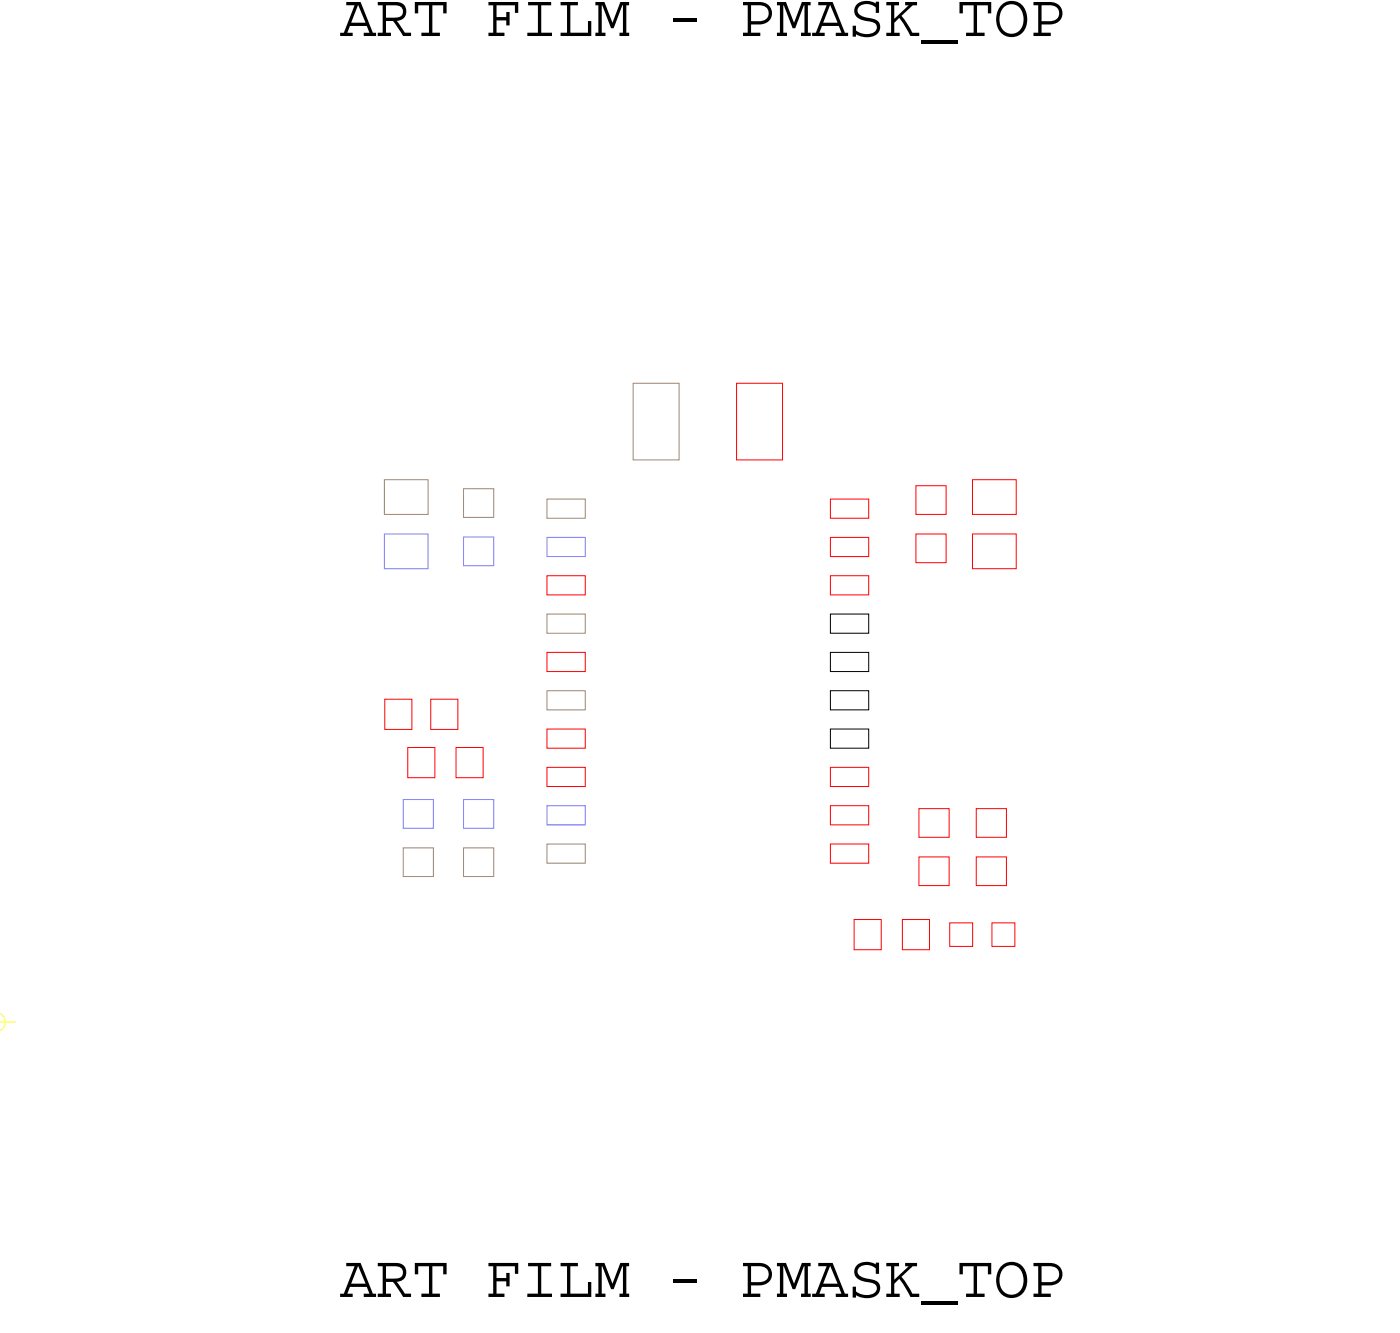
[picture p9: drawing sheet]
<svg xmlns="http://www.w3.org/2000/svg" width="46mm" height="44mm" viewBox="0 0 46 44" stroke-linecap="round" stroke-linejoin="round" font-family="sans-serif">
<defs><g id="words">
<g font-size="2">
<text x="11.3" y="1.2">ART FILM - PMASK_TOP</text>
<text x="11.3" y="43">ART FILM - PMASK_TOP</text>
</g>
</g></defs>
<!-- layer: Nets -->
<path d="M12.7 17.7h1.5v1.1h-1.5zM15.4 17.8h1v.9h-1zM18.1 17.8h1.3v.6h-1.3zM13.4 26.5h1v.9h-1zM15.4 26.5h1v.9h-1zM18.1 26.7h1.3v.6h-1.3z" fill="none" stroke="#7979ff" stroke-width=".03"/>
<path d="M27.5 20.3h1.3v.7h-1.3zM27.5 22.9h1.3v.6h-1.3zM27.5 21.6h1.3v.7h-1.3zM27.5 24.2h1.3v.6h-1.3z" fill="none" stroke="#000" stroke-width=".03"/>
<g fill="none" stroke="#f00" stroke-width=".03">
<path d="M18.1 19.1h1.3v.6h-1.3zM24.4 12.7h1.5v2.5h-1.5zM27.5 17.8h1.3v.6h-1.3zM27.5 16.5h1.3v.7h-1.3zM27.5 19.1h1.3v.6h-1.3zM30.4 16.1h1v.9h-1zM30.4 17.7h1v.9h-1zM32.2 15.9h1.5v1.1h-1.5zM32.2 17.7h1.5v1.1h-1.5zM12.8 23.2h.9v1h-.9zM13.5 24.8h.9v1h-.9zM14.3 23.2h.9v1h-.9z"/>
<path d="M15.1 24.8h.9v1h-.9zM18.1 21.6h1.3v.7h-1.3zM18.1 24.2h1.3v.6h-1.3zM18.1 25.4h1.3v.7h-1.3zM27.5 28h1.3v.6h-1.3zM27.5 25.4h1.3v.7h-1.3zM27.5 26.7h1.3v.6h-1.3zM28.3 30.5h.9v1h-.9zM29.9 30.5h.9v1h-.9zM30.5 28.4h1v.9h-1zM30.5 26.8h1v.9h-1zM31.5 30.6h.7v.8h-.7z"/>
<path d="M32.4 28.4h1v.9h-1zM32.4 26.8h1v.9h-1zM32.9 30.6h.7v.8h-.7z"/>
</g>
<path d="M12.7 15.9h1.5v1.1h-1.5zM15.4 16.2h1v.9h-1zM18.1 16.5h1.3v.7h-1.3zM21 12.7h1.5v2.5h-1.5zM13.4 28.1h1v.9h-1zM15.4 28.1h1v.9h-1zM18.1 20.3h1.3v.7h-1.3zM18.1 22.9h1.3v.6h-1.3zM18.1 28h1.3v.6h-1.3z" fill="none" stroke="#9c8672" stroke-width=".03"/>
<!-- layer: Drawing Origin -->
<path d="M-.1 33.9h.6M-.1 33.6l.2 .1 .1 .2-.1 .2h-.2" fill="none" stroke="#ff0" stroke-width=".03"/>
<use href="#words"/>
</svg>
